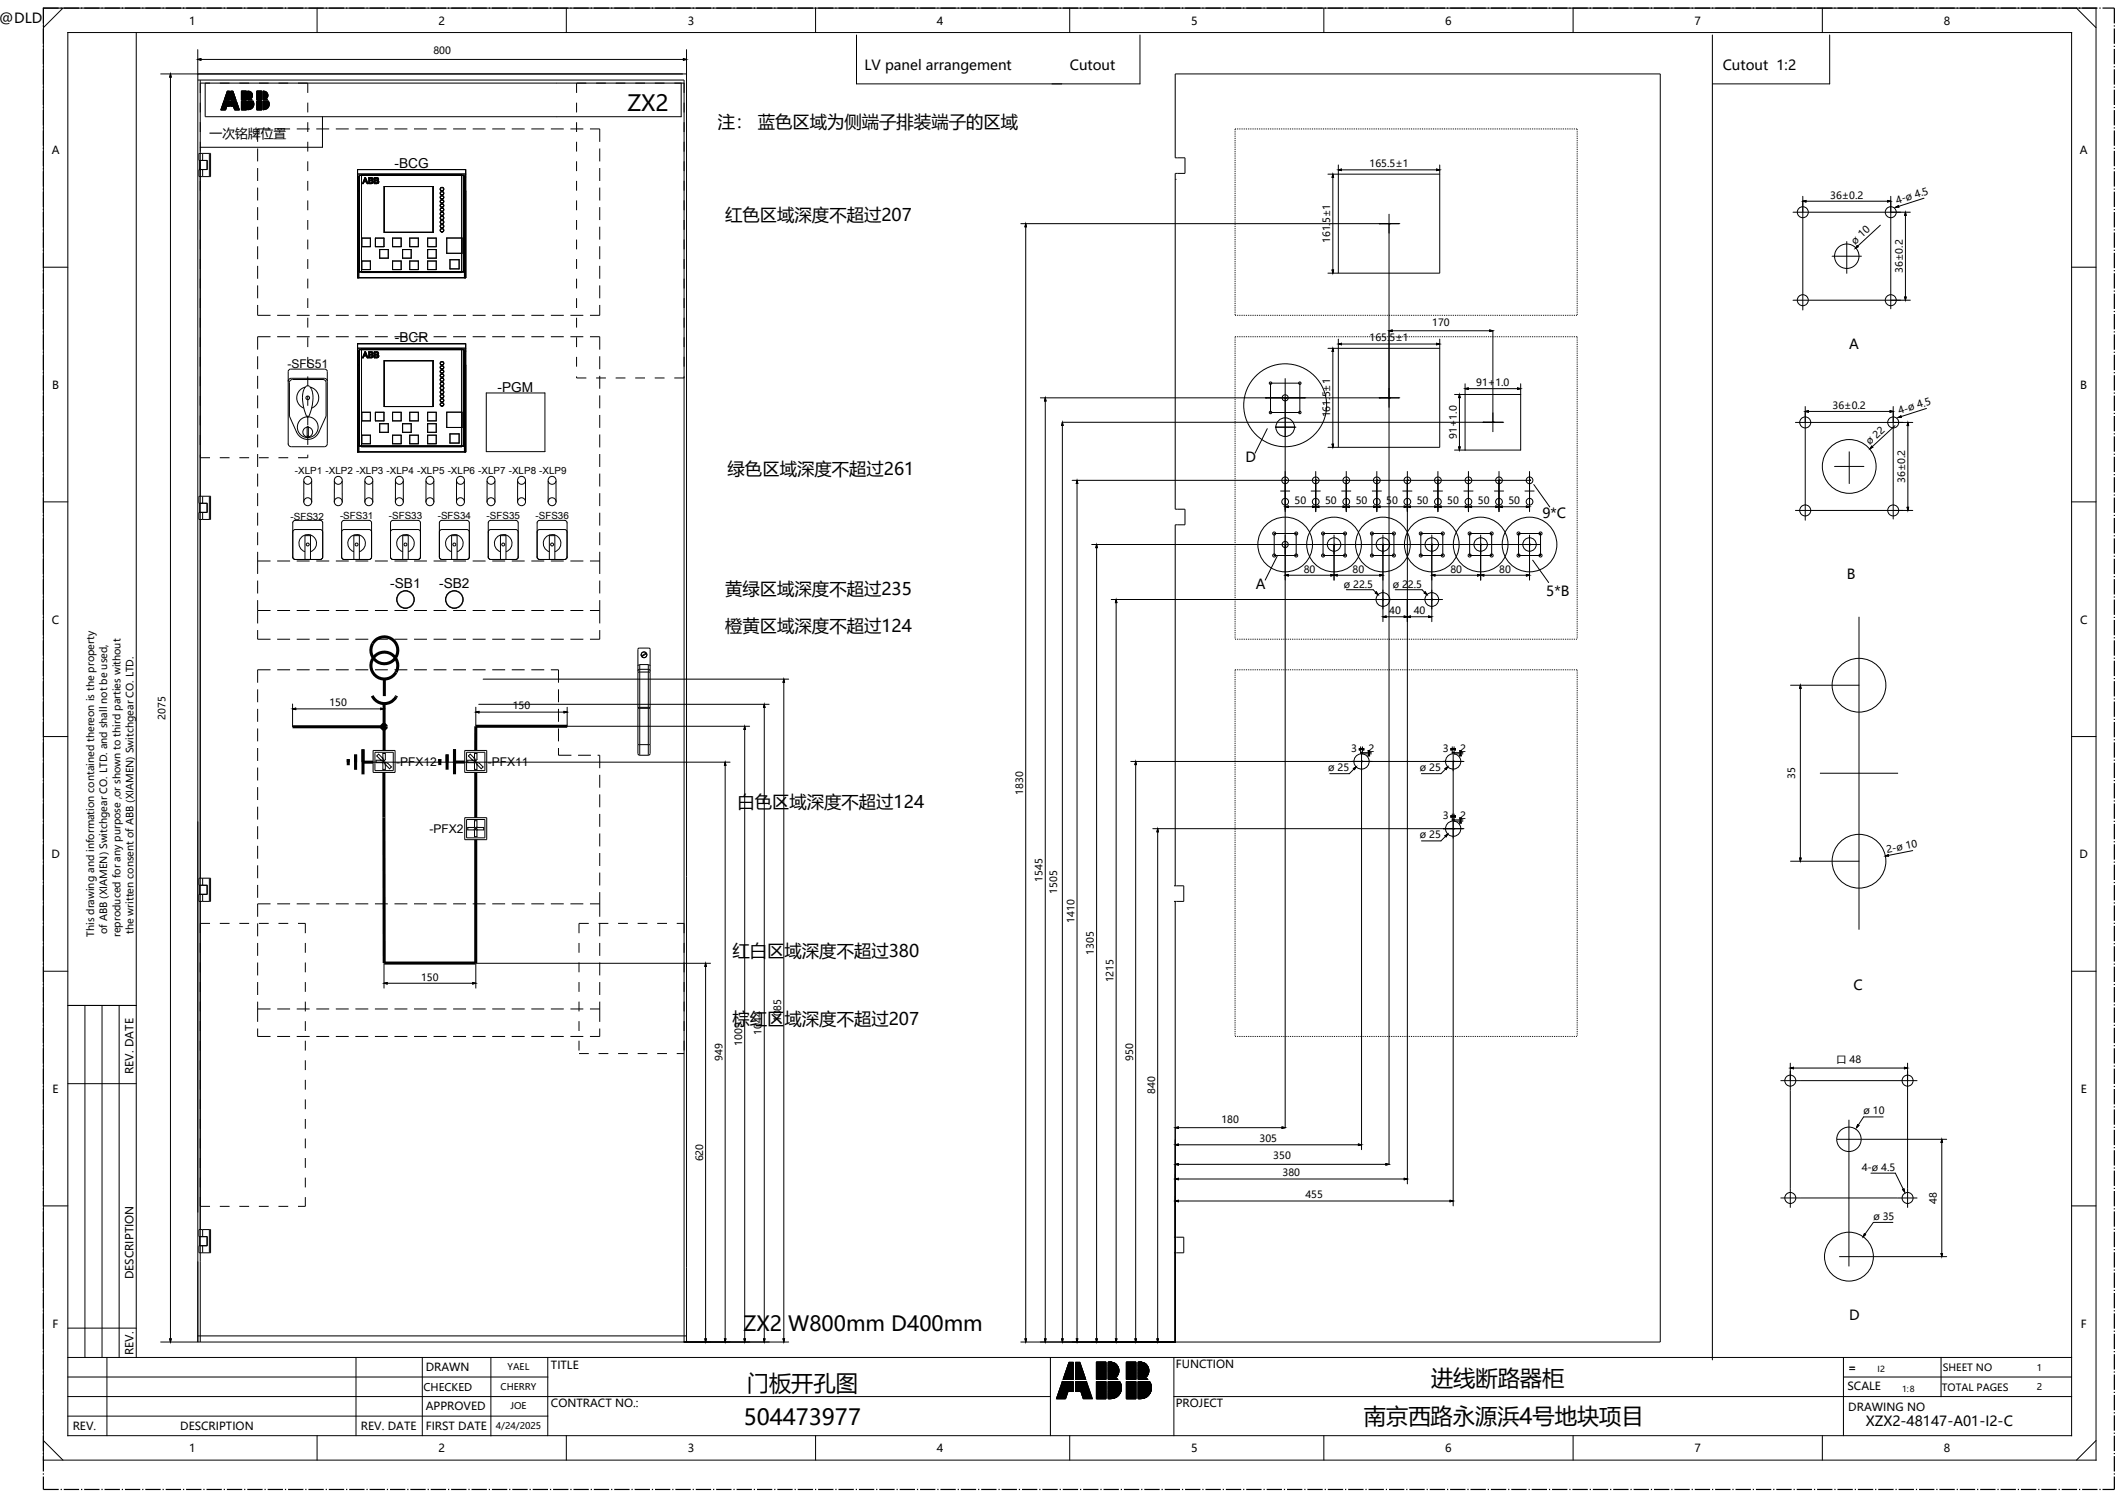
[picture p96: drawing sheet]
<svg xmlns="http://www.w3.org/2000/svg" width="297mm" height="210mm" viewBox="0 0 297 210" stroke-linecap="round" stroke-linejoin="round" font-family="sans-serif">
<defs><g id="words">
<g font-size="3.1">
<text x="88.1" y="15.5">ZX2</text>
<text x="104.9" y="195.2">门板开孔图</text>
<text x="201" y="194.5">进线断路器柜</text>
<text x="104.4" y="200">504473977</text>
<text x="191.5" y="199.9">南京西路永源浜4号地块项目</text>
</g>
<text font-size="2.9" x="104.4" y="186.9">ZX2 W800mm D400mm</text>
<g font-size="2.4">
<text x="100.8" y="18">注： 蓝色区域为侧端子排装端子的区域</text>
<text x="101.8" y="31">红色区域深度不超过207</text>
<text x="102.2" y="66.7">绿色区域深度不超过261</text>
<text x="101.8" y="83.5">黄绿区域深度不超过235</text>
<text x="101.8" y="88.7">橙黄区域深度不超过124</text>
<text x="103.5" y="113.4">白色区域深度不超过124</text>
<text x="102.9" y="134.3">红白区域深度不超过380</text>
<text x="102.9" y="143.9">棕红区域深度不超过207</text>
</g>
<g font-size="2">
<text x="0" y="3.2">@DLD</text>
<text x="121.4" y="9.9">LV panel arrangement</text>
<text x="150.2" y="9.9">Cutout</text>
<text x="241.9" y="9.8">Cutout 1:2</text>
<text x="259.7" y="48.9">A</text>
<text x="174.9" y="64.8">D</text>
<text x="216.6" y="72.7">9*C</text>
<text x="176.3" y="82.6">A</text>
<text x="217.1" y="83.7">5*B</text>
<text x="259.3" y="81.3">B</text>
<text x="260.3" y="138.9">C</text>
<text x="259.7" y="185.2">D</text>
<text x="262" y="200.2">XZX2-48147-A01-I2-C</text>
</g>
<g font-size="1.9">
<text x="55.4" y="23.6">-BCG</text>
<text x="55.5" y="48">-BCR</text>
<text x="69.9" y="55.1">-PGM</text>
<text x="54.8" y="82.5">-SB1</text>
<text x="61.7" y="82.5">-SB2</text>
</g>
<text font-size="1.8" x="29.4" y="19.3">一次铭牌位置</text>
<g font-size="1.7">
<text x="40.3" y="51.7">-SFS51</text>
<text x="55.6" y="107.5">-PFX12</text>
<text x="68.5" y="107.5">-PFX11</text>
<text x="60.3" y="117">-PFX2</text>
</g>
<g font-size="1.6">
<text x="26.6" y="3.5">1</text>
<text x="61.6" y="3.5">2</text>
<text x="96.6" y="3.5">3</text>
<text x="131.6" y="3.5">4</text>
<text x="167.3" y="3.5">5</text>
<text x="202.9" y="3.5">6</text>
<text x="237.9" y="3.5">7</text>
<text x="272.9" y="3.5">8</text>
<text x="7.3" y="21.7">A</text>
<text x="292.1" y="21.7">A</text>
<text x="7.3" y="54.6">B</text>
<text x="292.1" y="54.6">B</text>
<text x="7.3" y="87.5">C</text>
<text x="292.1" y="87.5">C</text>
<text x="7.2" y="120.5">D</text>
<text x="292" y="120.5">D</text>
<text x="7.4" y="153.4">E</text>
<text x="18.7" y="150.7" transform="rotate(-90 18.7 150.7)">REV. DATE</text>
<text x="292.2" y="153.4">E</text>
<text x="18.7" y="179.6" transform="rotate(-90 18.7 179.6)">DESCRIPTION</text>
<text x="7.4" y="186.4">F</text>
<text x="18.7" y="190.2" transform="rotate(-90 18.7 190.2)">REV.</text>
<text x="165.1" y="192">FUNCTION</text>
<text x="292.2" y="186.4">F</text>
<text x="59.8" y="192.5">DRAWN</text>
<text x="59.8" y="198">APPROVED</text>
<text x="77.4" y="192.2">TITLE</text>
<text x="77.4" y="197.5">CONTRACT NO.:</text>
<text x="165.1" y="197.5">PROJECT</text>
<text x="259.4" y="195.1">SCALE</text>
<text x="259.6" y="192.5">=</text>
<text x="10.2" y="200.8">REV.</text>
<text x="25.3" y="200.8">DESCRIPTION</text>
<text x="26.6" y="203.9">1</text>
<text x="50.7" y="200.8">REV. DATE</text>
<text x="59.8" y="200.7">FIRST DATE</text>
<text x="61.6" y="203.9">2</text>
<text x="96.6" y="203.9">3</text>
<text x="131.6" y="203.9">4</text>
<text x="167.3" y="203.9">5</text>
<text x="202.9" y="203.9">6</text>
<text x="237.9" y="203.9">7</text>
<text x="259.6" y="198">DRAWING NO</text>
<text x="272.9" y="203.9">8</text>
</g>
<text font-size="1.5" x="59.5" y="195.2">CHECKED</text>
<g font-size="1.4">
<text x="60.9" y="7.6">800</text>
<text x="192.3" y="23.5">165.5±1</text>
<text x="257" y="27.9">36±0.2</text>
<text x="266.4" y="28.6" transform="rotate(-18 266.4 28.6)">4-ø 4.5</text>
<text x="186.8" y="34.1" transform="rotate(-90 186.8 34.1)">161.5±1</text>
<text x="260.5" y="34.4" transform="rotate(-43 260.5 34.4)">ø 10</text>
<text x="267.2" y="38.3" transform="rotate(-90 267.2 38.3)">36±0.2</text>
<text x="192.3" y="47.9">165.5±1</text>
<text x="201.1" y="45.7">170</text>
<text x="186.8" y="58.6" transform="rotate(-90 186.8 58.6)">161.5±1</text>
<text x="207.3" y="54.2">91+1.0</text>
<text x="257.3" y="57.4">36±0.2</text>
<text x="266.8" y="58.2" transform="rotate(-18 266.8 58.2)">4-ø 4.5</text>
<text x="204.6" y="61.6" transform="rotate(-90 204.6 61.6)">91+1.0</text>
<text x="262.6" y="62.5" transform="rotate(-43 262.6 62.5)">ø 22</text>
<text x="41.4" y="66.6">-XLP1 -XLP2 -XLP3 -XLP4 -XLP5 -XLP6 -XLP7 -XLP8 -XLP9</text>
<text x="181.8" y="70.8">50</text>
<text x="186.1" y="70.8">50</text>
<text x="190.4" y="70.8">50</text>
<text x="194.7" y="70.8">50</text>
<text x="199" y="70.8">50</text>
<text x="203.2" y="70.8">50</text>
<text x="207.5" y="70.8">50</text>
<text x="211.8" y="70.8">50</text>
<text x="267.5" y="67.8" transform="rotate(-90 267.5 67.8)">36±0.2</text>
<text x="40.8" y="72.9">-SFS32</text>
<text x="47.7" y="72.8">-SFS31</text>
<text x="54.6" y="72.8">-SFS33</text>
<text x="61.5" y="72.8">-SFS34</text>
<text x="68.3" y="72.8">-SFS35</text>
<text x="75.2" y="72.8">-SFS36</text>
<text x="183.1" y="80.4">80</text>
<text x="188.7" y="82.6">ø 22.5</text>
<text x="189.9" y="80.4">80</text>
<text x="195.6" y="82.6">ø 22.5</text>
<text x="203.7" y="80.4">80</text>
<text x="210.5" y="80.4">80</text>
<text x="195.1" y="86.2">40</text>
<text x="198.5" y="86.2">40</text>
<text x="23.2" y="101" transform="rotate(-90 23.2 101)">2075</text>
<text x="46.3" y="99.1">150</text>
<text x="72" y="99.6">150</text>
<text x="189.8" y="105.5">3</text>
<text x="192.2" y="105.5">2</text>
<text x="202.6" y="105.5">3</text>
<text x="205" y="105.5">2</text>
<text x="143.7" y="111.5" transform="rotate(-90 143.7 111.5)">1830</text>
<text x="186.5" y="108.2">ø 25</text>
<text x="199.4" y="108.2">ø 25</text>
<text x="252.1" y="109.4" transform="rotate(-90 252.1 109.4)">35</text>
<text x="199.4" y="117.7">ø 25</text>
<text x="202.6" y="114.9">3</text>
<text x="205" y="114.9">2</text>
<text x="265" y="119.7" transform="rotate(-11 265 119.7)">2-ø 10</text>
<text x="146.4" y="123.8" transform="rotate(-90 146.4 123.8)">1545</text>
<text x="148.5" y="125.5" transform="rotate(-90 148.5 125.5)">1505</text>
<text x="13.2" y="131.5" transform="rotate(-90 13.2 131.5)">This drawing and information contained thereon is the property</text>
<text x="15.1" y="131.1" transform="rotate(-90 15.1 131.1)">of ABB (XIAMEN) Switchgear CO. LTD. and shall not be used,</text>
<text x="16.9" y="131.5" transform="rotate(-90 16.9 131.5)">reproduced for any purpose ,or shown to third parties without</text>
<text x="18.8" y="131.1" transform="rotate(-90 18.8 131.1)">the written consent of ABB (XIAMEN) Switchgear CO. LTD.</text>
<text x="150.9" y="129.6" transform="rotate(-90 150.9 129.6)">1410</text>
<text x="59.1" y="137.7">150</text>
<text x="153.6" y="134.1" transform="rotate(-90 153.6 134.1)">1305</text>
<text x="156.4" y="137.9" transform="rotate(-90 156.4 137.9)">1215</text>
<text x="109.7" y="143.5" transform="rotate(-90 109.7 143.5)">1085</text>
<text x="101.5" y="148.9" transform="rotate(-90 101.5 148.9)">949</text>
<text x="104.2" y="146.8" transform="rotate(-90 104.2 146.8)">1009</text>
<text x="107" y="145.3" transform="rotate(-90 107 145.3)">1044</text>
<text x="159.1" y="148.9" transform="rotate(-90 159.1 148.9)">950</text>
<text x="257.9" y="149.2">口 48</text>
<text x="162.2" y="153.6" transform="rotate(-90 162.2 153.6)">840</text>
<text x="171.5" y="157.6">180</text>
<text x="176.9" y="160.3">305</text>
<text x="261.7" y="156.4">ø 10</text>
<text x="98.7" y="163" transform="rotate(-90 98.7 163)">620</text>
<text x="178.8" y="162.7">350</text>
<text x="180.1" y="165.1">380</text>
<text x="261.4" y="164.3">4-ø 4.5</text>
<text x="183.3" y="168.2">455</text>
<text x="263.1" y="171.2">ø 35</text>
<text x="272" y="169" transform="rotate(-90 272 169)">48</text>
<text x="272.7" y="195.3">TOTAL PAGES</text>
<text x="272.8" y="192.5">SHEET NO</text>
</g>
<g font-size="1.3">
<text x="70.3" y="195.1">CHERRY</text>
<text x="71.3" y="192.3">YAEL</text>
<text x="71.7" y="197.8">JOE</text>
<text x="286" y="192.4">1</text>
<text x="286" y="195.2">2</text>
<text x="69.6" y="200.6">4/24/2025</text>
</g>
<g font-size="1.2">
<text x="263.7" y="192.6">I2</text>
<text x="267.1" y="195.4">1:8</text>
</g>
</g></defs>
<g fill="none" stroke="#000" stroke-width=".14">
<path d="M6.1 1.1h288.2v203.9h-288.2zM8.8 1.1l-2.7 2.8M9.5 4.6h281.4v196.9h-281.4zM19.1 4.6v186M22.6 10.4h73.8M23.9 10.4l.1 .4h-.2zM23.9 10.7v177.3M27.8 7v181.4M27.8 8.3l.4-.1v.2zM27.8 11.2h68.3v177.2M28.1 11.2v177.2M28.1 8.3h67.9"/>
<path d="M28.8 11.7h66.9v4.7h-66.9zM31.4 14.2l-.4 1.2h.7l.1-.5M31.4 14.2h.8v.7h-.4M31.4 14.2l.4 .7M31.9 12.8h.3v1.2h-.7zM32.4 12.8h.3l.4 1.2h-.7zM33.2 14.2l.4 1.2h-.6l-.2-.5M33.2 14.2h-.8v.7h.4M33.2 14.2l-.4 .7M33.9 14.2h.7v1.2h-.7zM33.9 12.8h.7v1.2h-.7zM34.8 12.8h.3"/>
<path d="M34.8 14.9h.9M34.8 14h.6M34.8 13.9h.5M34.8 13.8h.5M34.8 13.8h.6M34.8 13.7h.6M34.8 13.7h.7M34.8 13.6h.7M34.8 13.5h.7M34.8 13.4h.7M34.8 13.3h.7M34.8 13.2h.7"/>
<path d="M34.8 13.1h.7M34.8 13.1h.6M34.8 13h.6M34.8 12.9h.5M34.8 12.9h.4M34.8 14.2h.8M34.8 14.3h.8M34.8 14.3h.9M34.8 14.4h.9M34.8 14.5h.9M34.8 14.6h.9M34.8 14.7h.9"/>
<path d="M34.8 14.8h.9M34.8 14.9h.8M34.8 15h.8M34.8 15.1h.8M34.8 15.1h.7M34.8 15.2h.7M34.8 15.2h.6M34.8 15.3h.6M34.8 15.3h.5M34.8 15.3h.4M34.8 15.4h.4M35 12.8h-.2v1.2h.6l-.2-.1h-.4"/>
<path d="M35.6 14.2h-.8v1.2h.1M36.1 14.2h.7v1.2h-.7zM36.1 12.8h.7v1.2h-.7zM36.9 12.8h.4M36.9 14.9h.9M36.9 14h.7M36.9 14h.6M36.9 13.9h.6M36.9 13.8h.6M36.9 13.8h.7M36.9 13.7h.7M36.9 13.6h.7"/>
<path d="M36.9 13.6h.8M36.9 13.5h.8M36.9 13.4h.8M36.9 13.3h.8M36.9 13.2h.8M36.9 13.2h.7M36.9 13.1h.7M36.9 13h.7M36.9 13h.6M36.9 12.9h.6M36.9 12.9h.5M36.9 14.2h.9"/>
<path d="M36.9 14.3h.9M36.9 14.4h.9M36.9 14.4h1M36.9 14.5h1M36.9 14.6h1M36.9 14.7h1M36.9 14.8h1M36.9 14.8h.9M36.9 15h.9M36.9 15.1h.8M36.9 15.2h.8M36.9 15.2h.7"/>
<path d="M36.9 15.3h.6M36.9 15.3h.5M36.9 15.4h.4M37.2 12.8h-.3v1.2h.7l-.2-.1h-.5M37.7 14.2h-.8v1.2h.2M44.5 1.1v3.5M45.3 16.4v4.3h-17.2M79.5 1.1v3.5M96 8.2l.4 .1-.4 .1zM96.4 7v181.4M114.5 1.1v3.5M120.3 4.9v6.9h39.8v-6.9"/>
<path d="M150.2 1.1v3.5M173.4 18.1h48.1v26.2h-48.1zM185.9 1.1v3.5M220.9 1.1v3.5M240.5 4.9v186M255.9 1.1v3.5M256.9 4.9v6.9h-16.4M291.6 1.1l2.7 2.8M6.1 37.5h3.4M27.9 21.5h1.7v3.3h-1.7v-1h1.2v-1.3h-1.2zM28.3 22.5h.1M28.3 23.8h.1"/>
<path d="M28.5 21.5v1M28.5 23.8v1M28.8 22.5h.1M28.8 23.8h.1M29.1 22.5v1.3M29.1 23.2h.1M29.1 23.1h.1M29.1 22.5h-1.1v1.3M29.4 21.5v3.3M50.2 23.8h15.2v15.2h-15.2zM50.2 24.8h.2v14.2M50.2 24.9h.2"/>
<path d="M50.2 26.7h.2M50.2 26.9h.2M50.2 24.4h15.2M50.4 24.6h14.8v13.6h-14.8zM50.5 38.2v-13.6h14.6v13.6M50.8 24.5h14v13.8h-14zM50.8 33.4h1.2v1.2h-1.2zM50.8 36.6h1.2v1.2h-1.2zM51.2 24.9h.1l.4 .9h-.1l-.1-.3h-.4l-.1 .3h-.1zM51.3 25l.1 .4h-.2zM51.8 24.9l.5 .1 .1 .1-.1 .2a.25 .25 0 0 1 .1 .3 .25 .25 0 0 1-.3 .2h-.3zM51.9 25h.3l.1 .2-.4 .1z"/>
<path d="M51.9 25.4h.3l.1 .1-.1 .1-.3 .1zM52.6 24.9l.4 .1 .2 .1-.1 .2a.25 .25 0 0 1 .1 .3 .25 .25 0 0 1-.3 .2h-.3zM52.7 25h.3v.2l-.3 .1zM52.7 25.4h.3l.1 .1-.1 .1-.3 .1zM52.7 33.4h1.2v1.2h-1.2zM53.3 35h1.2v1.2h-1.2zM54 26.2h6.8v6.4h-6.8zM55.1 33.4h1.2v1.2h-1.2zM55.1 36.6h1.2v1.2h-1.2zM56.5 35h1.2v1.2h-1.2zM57.5 33.4h1.2v1.2h-1.2zM57.5 36.6h1.2v1.2h-1.2z"/>
<path d="M60.1 33.4h1.2v1.2h-1.2zM60.1 35h1.2v1.2h-1.2zM60.1 36.6h1.2v1.2h-1.2zM62.7 33.4h2.2v2.2h-2.2zM63.2 36.5h1.3v1.2h-1.3zM65.2 24.9h.2M65.2 26.7h.2M65.2 26.9h.2M65.4 24.8h-.2v14.2M143.4 31.4h53M144 31.4l.1 .4h-.2zM144 31.8v156.2"/>
<path d="M165 25.2h.2M186.5 24.4h15.7M187.1 37.9h.2l-.1 .4zM187.2 24.4l.1 .5h-.2zM187.2 24.8v13.2M187.9 23.2v15.1M187.9 23.8l.5-.1v.2zM188.3 23.8h13.5M193.7 31.4h.1M195.1 30v133.4M196.4 31.4h.1M201.7 23.7l.5 .1-.5 .1z"/>
<path d="M202.2 23.2v15.1h-15.7M251.8 29.8h16.5M253.2 27.6v15.9M253.2 28.2l.4-.1v.2zM253.5 28.2h11.7M257.3 36h4.1M259.3 33.9v4.5M260.8 34.5l.1 .1-.4 .3zM264 31.6l-3.2 3M265.1 28.1l.4 .1-.4 .1zM265.5 27.6v15.7M266.2 29.1l.4-.2v.2z"/>
<path d="M267.6 29.8l.1 .4h-.2zM267.6 30.1v11.7M270.2 27.8l-3.7 1.2M290.9 37.5h3.4M40.5 53.5l.2-.3 .2-.1h4.6l.4 .2 .1 .2M42.9 54.3a1.54 1.54 0 0 0-1.2 1.4 1.54 1.54 0 0 0 1 1.6M43 54.2a.59 .59 0 0 1 .8 .6 5.3 5.3 0 0 1-.5 3.7h-.1a4.6 4.6 0 0 1-.4-4zM43.3 59.9v1.5M43.3 59.9h-.2v1.5h.2M43.6 54.3a1.54 1.54 0 0 1 1.2 1.4 1.54 1.54 0 0 1-1 1.6M50.2 48.3h15.2v15.1h-15.2zM50.2 49.3h.2v14.1"/>
<path d="M50.2 49.3h.2M50.2 51.2h.2M50.2 51.3h.2M50.2 48.9h15.2M50.4 49.1h14.8v13.5h-14.8zM50.5 49.1v13.5h14.6v-13.5M50.8 49h14v13.7h-14zM50.8 57.9h1.2v1.2h-1.2zM51.2 49.4h.1l.4 .8h-.1l-.1-.2h-.4l-.1 .2h-.1zM51.3 49.5l.1 .4h-.2zM51.8 49.4h.5l.1 .2-.1 .2a.25 .25 0 0 1 .1 .3 .25 .25 0 0 1-.3 .1h-.3zM51.9 49.5h.3l.1 .2h-.4z"/>
<path d="M51.9 49.8h.3l.1 .2-.1 .1h-.3zM52.6 49.4h.4l.2 .2-.1 .2a.25 .25 0 0 1 .1 .3 .25 .25 0 0 1-.3 .1h-.3zM52.7 49.5h.3v.2h-.3zM52.7 49.8h.3l.1 .2-.1 .1h-.3zM52.7 57.9h1.2v1.2h-1.2zM53.3 59.5h1.2v1.2h-1.2zM54 50.6h6.8v6.5h-6.8zM55.1 57.9h1.2v1.2h-1.2zM56.5 59.5h1.2v1.2h-1.2zM57.5 57.9h1.2v1.2h-1.2zM60.1 57.9h1.2v1.2h-1.2zM60.1 59.5h1.2v1.2h-1.2z"/>
<path d="M62.7 57.9h2.2v2.1h-2.2zM65.2 49.3h.2M65.2 51.2h.2M65.2 51.3h.2M65.4 49.3h-.2v14.1M68.3 55.2h8.2v8.2h-8.2zM146.1 55.8h50.3M146.8 55.8l.1 .5h-.2zM146.8 56.2v131.8M149.2 59.3h61.8M149.2 59.3l.1 .4h-.2zM149.2 59.6v128.4"/>
<path d="M173.4 47.3h48.1v42.4h-48.1zM177.7 55.8h.1M178.4 53.8h4.1v4.1h-4.1zM179.1 60h.1M179.1 60h2.7M180.5 53.1v105.2M181.8 60h.1M183.2 55.8h.1M186.5 48.9h15.7M187.2 49.3v13.1M187.2 48.9l.1 .4h-.2zM187.9 47.6v15.2"/>
<path d="M187.9 48.3l.5-.1v.2zM188.3 48.3h13.5M193.7 55.8h.1M195.1 46.4l.4-.1v.2zM195.4 46.4h13.9M196.4 55.8h.1M201.7 48.2l.5 .1-.5 .1zM202.2 47.6v15.2h-15.7M204.3 55.4h9.2M204.9 55.4l.1 .4h-.2zM204.9 55.7v7.1M205.7 53.9v9.3"/>
<path d="M205.7 54.6l.5-.1v.2zM206.1 54.6h7.1M208.3 59.3h.1M209.2 46.3l.4 .1-.4 .1zM209.6 46.4v14.2M211 59.3h.1M213.1 54.5l.4 .1-.4 .1zM213.5 53.9v9.3h-9.2M251.8 42.1h16.5M252.1 59.3h16.5M253.5 57.1v15.9M253.5 57.8l.4-.1v.2z"/>
<path d="M253.9 57.8h11.6M265.4 57.7l.5 .1-.5 .1zM265.9 57.1v15.8M266.1 59.8l-3.2 3M266.5 58.6l.4-.2 .1 .2zM267.5 41.7h.2l-.1 .4zM267.9 59.3l.1 .4h-.2zM267.9 59.7v11.6M270.5 57.3l-3.6 1.2M6.1 70.5h3.4M27.9 69.7h1.7v3.2h-1.7v-1h1.2v-1.3h-1.2zM28.3 70.6v.1"/>
<path d="M28.3 71.9h.1M28.5 69.7v.9M28.5 71.9v1M28.8 70.6v.1M28.8 71.9h.1M29.1 70.7v1.2M29.1 71.2h.1M29.1 71.4h.1M29.1 70.7h-1.1v1.2M29.4 69.7v3.2M40.5 62.3v.2l.4 .2h4.6l.4-.2 .1-10.3-.2-.3-5-.1-.3 .2v10.4M41.1 74.7l.2-.3 .2-.1h3.5l.1 .1 .2 .3"/>
<path d="M41.3 73.1l3.7-.1 .3 .2v5l-.2 .3h-3.6l-.3-.1-.1-5zM41.6 60.6a1.72 1.72 0 0 0 1.6 1.1 1.72 1.72 0 0 0 1.6-1.1M41.7 60.7l-1.1-2.3v-4.7l.3-.4h.2h4.3l.3 .2 .1 4.9-1 2.3M42.7 67.5v3M42.8 78.5v-3.3h.8v3.3M43.5 75.1a1.24 1.24 0 0 1 .9 1.1 1.24 1.24 0 0 1-.8 1.2M43.6 75.1a1.24 1.24 0 0 0-1.6 .8 1.24 1.24 0 0 0 .8 1.5M43.8 67.5v3M47 67.5l-.1 3M48 74.7l.1-.3 .2-.1h3.5l.2 .1 .2 .3M48.1 67.5v3M48.1 73.1l3.7-.1 .3 .2 .1 5-.2 .3h-3.7l-.3-.1v-5z"/>
<path d="M49.7 78.5v-3.3h.8v3.3M50.3 75.1a1.24 1.24 0 0 1 1 1.1 1.24 1.24 0 0 1-.8 1.2M50.5 75.1a1.24 1.24 0 0 0-1.6 .8 1.24 1.24 0 0 0 .8 1.5M50.8 61.1h1.2v1.2h-1.2zM51.2 67.5v3M52.3 67.5v3M54.8 74.7l.2-.3 .2-.1h3.5l.2 .1 .1 .3M55 73.1l3.7-.1 .3 .2v5l-.1 .3h-3.7l-.3-.1-.1-5zM55.1 61.1h1.2v1.2h-1.2zM55.5 67.5v3M56.6 78.5v-3.3h.7v3.3M56.6 67.5v3"/>
<path d="M57.2 75.1a1.24 1.24 0 0 1 1 1.1 1.24 1.24 0 0 1-.9 1.2M57.3 75.1a1.24 1.24 0 0 0-1.5 .8 1.24 1.24 0 0 0 .8 1.5M57.5 61.1h1.2v1.2h-1.2zM59.8 67.5v3M60.1 61.1h1.2v1.2h-1.2zM60.9 67.5v3M61.7 74.7l.2-.3 .1-.1h3.6l.1 .1 .2 .3M61.9 73.1l3.7-.1 .3 .2v5l-.2 .3h-3.7l-.3-.1v-5zM63.2 60.9h1.3v1.3h-1.3zM63.4 78.5v-3.3h.8v3.3M64.1 75.1a1.24 1.24 0 0 1 .9 1.1 1.24 1.24 0 0 1-.8 1.2M64.1 67.5v3"/>
<path d="M64.2 75.1a1.24 1.24 0 0 0-1.6 .8 1.24 1.24 0 0 0 .8 1.5M65.2 67.5v3M68.4 67.5v3M68.6 74.7l.1-.3 .2-.1h3.5l.2 .1 .2 .3M68.7 73.1l3.7-.1 .3 .2 .1 5-.2 .3h-3.7l-.3-.1v-5zM69.5 67.5v3M70.3 78.5v-3.3h.8v3.3M70.9 75.1a1.24 1.24 0 0 1 1 1.1 1.24 1.24 0 0 1-.8 1.2M71.1 75.1a1.24 1.24 0 0 0-1.6 .8 1.24 1.24 0 0 0 .8 1.5M72.7 67.5v3M73.8 67.5v3M75.4 74.7l.2-.3 .2-.1h3.5l.2 .1 .1 .3"/>
<path d="M75.6 73.1l3.7-.1 .3 .2v5l-.1 .3h-3.7l-.3-.1-.1-5zM77 67.5v3M77.1 78.5v-3.3h.8v3.3M77.8 75.1a1.24 1.24 0 0 1 1 1.1 1.24 1.24 0 0 1-.9 1.2M77.9 75.1a1.24 1.24 0 0 0-1.5 .8 1.24 1.24 0 0 0 .7 1.5M78.1 67.5v3M150.6 67.4h64.2M151.2 67.4l.1 .5h-.2zM151.2 67.8v120.2M153.3 76.4h62.9M154 76.8v111.2M154 76.4l.1 .5h-.2z"/>
<path d="M178 60.2l-1.8 3.4M178.9 74.9h3.1v3.1h-3.1zM179.1 76.4h.1M179.4 78l-1.7 3.4M179.8 68.9h1.4M180.5 71.1l.4-.1v.2zM180.8 71.1h3.6M181.8 76.4h.1M184.1 68.9h1.3M184.3 71l.9 .2v-.2l-.9 .2zM184.8 66.1v5.7M185.1 71.1h3.6"/>
<path d="M185.8 74.9h3.1v3.1h-3.1zM186 76.4h.1M187.1 62.4h.2l-.1 .4zM187.3 75.1v6.3M188.4 68.9h1.3M188.6 71l.9 .2v-.2l-.9 .2zM188.7 76.4h.1M189.1 66.1v5.7M189.4 71.1h3.6M192.7 68.9h1.3M192.7 74.9h3v3.1h-3zM192.8 76.4h.1"/>
<path d="M192.9 71l.9 .2v-.2l-.9 .2zM193.3 66.1v5.7M193.7 71.1h3.6M194.2 75.1v12.2M195.6 76.4h.1M196.9 68.9h1.4M197.2 71v.2l.9-.2v.2zM197.6 66.1v100.1M198 71.1h3.6M199.5 74.9h3.1v3.1h-3.1zM199.7 76.4h.1M201.1 75.1v12.2"/>
<path d="M201.2 68.9h1.4M201.5 71l.9 .2v-.2l-.9 .2zM201.9 66.1v5.7M202.3 71.1h3.6M202.4 76.4h.1M204.8 62.7h.2l-.1 .5zM205.5 68.9h1.4M205.8 71l.8 .2v-.2l-.8 .2zM206.2 66.1v5.7M206.4 74.9h3.1v3.1h-3.1zM206.6 76.4h.1M206.6 71.1h3.5"/>
<path d="M207.9 75.1v6.3M209.3 76.4h.1M209.8 68.9h1.4M210.1 71l.8 .2v-.2l-.8 .2zM210.5 66.1v5.7M210.9 71.1h3.5M213.2 74.9h3.1v3.1h-3.1zM213.4 76.4h.1M214.1 68.9h1.4M214.3 71l.5 .1-.5 .1zM214.8 66.1v5.7M214.8 75.1v6.3"/>
<path d="M215.2 78.6l2.3 3.2M215.4 68l2.2 3.2M216.2 76.4h.1M252.1 71.7h16.5M257.6 65.5h4.1M259.7 63.4v4.5M262.8 62.6l.2 .2-.4 .2zM267.8 71.2h.2l-.1 .5zM290.9 70.5h3.4M41.1 99.5l.4-.1v.2zM41.1 98.8v3.2M41.4 99.5h12.2"/>
<path d="M53.5 99.4l.4 .1-.4 .1zM53.9 98.8v3.2M66.8 100l.5-.1v.2zM66.8 99.3v2.6M67.2 100h12.1M67.2 98.9h40.8M67.8 95.3h43M79.2 99.9l.4 .1-.4 .1zM79.6 99.3v2.6h25.7M89.6 99.4h1.7M89.6 94.4h1.7M89.6 94.2l.2-.2h1.2l.3 .2"/>
<path d="M89.6 93.5h.1M89.6 93.4v.1M89.6 93.4h.1M89.7 93.4h-.1M89.7 93.3v.1M89.7 93.3h.1M89.8 93.3h-.1M89.8 93.3h.1M89.8 93.3h1.2M89.8 93.3v12.7M90.1 92.2l.7-.5a.4 .4 0 0 1-.1 .5 .4 .4 0 0 1-.6 0zM90.2 91.6l.2-.1 .3 .2-.6 .4-.1-.2z"/>
<path d="M90.2 92v.1M90.6 91.7l.1 .1M91 93.3v12.7M91 93.3h.1M91.1 93.3h.1M91.2 93.3h.1M91.2 93.3v.1M91.2 93.4h.1M91.3 93.4v.1M91.3 93.5h.1M107.3 98.9l.1 .4h-.2zM107.3 99.2v88.8"/>
<path d="M110.1 95.3l.1 .5h-.2zM110.1 95.7v92.3M156 84.2h46.4M156.7 84.2l.1 .4h-.2zM156.7 84.5v103.5M173.4 94h48.1v51.5h-48.1zM180.5 80.7l.4-.1v.2zM180.8 80.7h6.2M186.9 80.6l.9 .2v-.2l-.9 .2zM187.7 80.7h6.1M189.1 82.8h3.7l.5 .4M192.8 84.2h.1"/>
<path d="M193.1 83.2l.2-.1 .2 .4zM193.8 80.6l.4 .1-.4 .1zM194.2 86.6l.4-.1v.2zM194.6 86.6h2.7M195.6 84.2h.1M195.9 82.8h3.8l.4 .4M197.2 86.5l.9 .2v-.2l-.9 .2zM198 86.6h2.7M199.7 84.2h.1M200 83.2l.1-.1 .3 .4zM200.6 86.5l.5 .1-.5 .1zM201.1 80.7l.4-.1v.2z"/>
<path d="M201.4 80.7h6.2M202.4 84.2h.1M207.5 80.6l.9 .2v-.2l-.9 .2zM208.3 80.7h6.1M214.3 80.6l.5 .1-.5 .1zM251.4 96.2h9.7M252.8 96.2l.1 .4h-.2zM252.8 96.5v24M261.1 86.6v43.9M6.1 103.4h3.4M51.8 107h50.7M52.4 105.3h3.1v3.1h-3.1z"/>
<path d="M52.6 105.6h2.6v2.6h-2.6zM52.8 106.7h.6l.5 .2-.2 .2h-.9zM53.2 105.9l.5 .5 .2 .4-.5-.2-.5-.5zM53.8 107.1l.1-.1 .2 .4v.6h-.3zM53.8 105.8h.3v.8l-.2 .2-.1-.4zM54 107l.5 .1 .5 .6-.3 .2-.5-.5zM65.3 105.3h3v3.1h-3zM65.3 114.8h3v3.1h-3zM65.5 115h2.6v2.6h-2.6zM65.5 105.6h2.6v2.6h-2.6zM65.7 116.2h.8l.2 .1-.2 .2h-.8zM65.7 106.7h.6l.4 .2-.2 .2h-.8z"/>
<path d="M66 105.9l.5 .5 .2 .4-.4-.2-.5-.5zM66.6 115.2h.4v.9l-.2 .1-.2-.1zM66.6 105.8h.4v.8l-.2 .2-.2-.4zM66.6 107.1l.2-.1 .2 .4v.6h-.4zM66.6 116.6l.2-.2 .2 .2v.8h-.4zM66.9 107l.4 .1 .5 .6-.2 .2-.5-.5zM67.1 116.2h.8v.3h-.8l-.2-.2zM89.6 104.5h1.7M89.8 106l-.2-.2v-14.7l.1-.1h1.4l.2 .1v14.7l-.3 .2M89.8 106h1.2M101.8 107l.1 .4h-.2zM101.8 107.3v80.7"/>
<path d="M104.6 101.9l.1 .5h-.2zM104.6 102.3v85.7M158.8 106.9h46.6M159.5 106.9l.1 .4h-.2zM159.5 107.2v80.8M161.9 116.3h43.5M162.6 116.3l.1 .5h-.2zM162.6 116.7v71.3M189.8 106.9h.1M190.1 107.9l.3-.3-.2 .4zM190.2 107.9l-.7 .7h-2.8M190.9 105.1l.4 .1-.4 .1z"/>
<path d="M191 105.2h.4M191.1 104.8v1a1.07 1.07 0 0 0-.8 1.7 1.07 1.07 0 0 0 1.8 0 1.07 1.07 0 0 0-.8-1.7M191.1 105.7h1.5M191.1 105.2l.4-.1v.2zM191.2 105.5v55.9M191.3 105.8h1.3M191.3 104.8v1M192.1 105.4h.2l-.1 .4zM192.2 105.7l.1 .4h-.2zM192.2 105.5v.5M192.6 106.9h.1M202.7 116.3h.1"/>
<path d="M202.7 106.9h.1M202.9 117.3l.4-.2-.2 .4zM202.9 107.9l.4-.3-.2 .4zM203.1 117.3l-.8 .7h-2.7M203.1 107.9l-.8 .7h-2.7M203.7 114.5l.5 .1-.5 .1zM203.7 105.1l.5 .1-.5 .1zM203.8 114.6h.5M203.8 105.2h.5M203.9 114.3v1a1.07 1.07 0 0 0-.7 1.6 1.07 1.07 0 0 0 1.8 0 1.07 1.07 0 0 0-.8-1.6M203.9 104.8v1a1.07 1.07 0 0 0-.7 1.7 1.07 1.07 0 0 0 1.8 0 1.07 1.07 0 0 0-.8-1.7M203.9 115.1h1.5"/>
<path d="M203.9 114.6l.5-.1v.2zM203.9 105.2l.5-.1v.2zM203.9 105.7h1.5M204.1 105.5v63.8M204.2 104.8v1M204.2 114.3v1M204.2 115.3h1.2M204.2 105.8h1.2M205 114.8h.2l-.1 .5zM205 105.4h.2l-.1 .4zM205.1 115.1l.1 .4h-.2zM205.1 105.5v.5"/>
<path d="M205.1 114.9v.5M205.1 105.7l.1 .4h-.2zM205.4 116.3h.1M205.4 106.9h.1M255.6 108.5h10.9M268.6 119.4l-3.5 .7M290.9 103.4h3.4M6.1 136.3h3.4M27.9 123.3h1.7v3.2h-1.7v-1h1.2v-1.2h-1.2zM28 124.3v1.2M28.3 124.3h.1M28.3 125.5h.1"/>
<path d="M28.5 123.3v1M28.5 125.5v1M28.8 124.3h.1M28.8 125.5h.1M29.1 124.3v1.2M29.1 125h.1M29.1 124.8h.1M29.4 123.3v3.2M53.9 135.3v3.4M53.9 138l.5-.1v.2zM54.3 138h12.2M66.4 137.9l.4 .1-.4 .1z"/>
<path d="M66.8 135.3v3.4M66.8 135.2h33M99.1 135.2l.1 .5h-.2zM99.1 135.6v52.4M164.9 124.3h1.3v2.2h-1.3M165 124.3v-50.6h1.4v-2.2h-1.4v-47.2h1.4v-2.1h-1.4v-11.8h68.1v178h-89.7M165 126.5v61.9M251.4 120.9h9.7M252.7 120.5h.2l-.1 .4zM264.8 120.2l.4-.2v.2zM290.9 136.3h3.4M9.5 141.1h9.6"/>
<path d="M9.5 152.1h9.6M11.9 141.1v49.5M14.3 141.1v49.5M16.7 141.1v49.5M165 158.3l.5-.1v.2zM165.4 158.3h14.7M180 158.2l.5 .1-.5 .1zM251.4 149.2v20.3M251.4 149.9l.4-.1v.2zM251.8 149.9h15.7M257.9 159.9h15.5M259.6 157.2v20.6"/>
<path d="M260.9 157.9l.1 .1-.3 .3zM264.4 156.8h-2.7l-.8 1.2M267.4 149.8l.5 .1-.5 .1zM267.9 149.2v20.3M269.2 151.7h-19.2M272.7 159.9l.1 .5h-.2zM6.1 169.3h3.4M27.9 172.6h1.7v3.3h-1.7v-1h1.2v-1.3h-1.2zM28 173.6v1.3M28.3 173.6h.1M28.3 174.9h.1M28.5 172.6v1"/>
<path d="M28.5 174.9v1M28.8 173.6h.1M28.8 174.9h.1M29.1 173.6v1.3M29.1 174.3h.1M29.1 174.1h.1M29.4 172.6v3.3M164.9 173.7h1.3v2.2h-1.3M165 160.7l.5-.1v.2zM165 163.4l.5-.1v.2zM165 165.5l.5-.1v.2zM165 168.6l.5-.1v.2z"/>
<path d="M165.4 160.7h25.4M165.4 168.6h38.3M165.4 163.4h29.3M165.4 165.5h31.9M190.8 160.6l.4 .1-.4 .1zM194.6 163.3l.5 .1-.5 .1zM197.2 165.4l.4 .1-.4 .1zM203.6 168.5l.5 .1-.5 .1zM250 168.2h19.2M258.3 176.4h15.1M261.8 173.2l.2 .1-.4 .3zM262.7 164.7h3.5l1.1 2.3"/>
<path d="M265.8 171.6h-2.7l-1.3 1.7M267.2 167l.2-.1 .1 .4zM272.6 176h.2l-.1 .4zM272.7 160.3v15.7M290.9 169.3h3.4M9.5 198.8h67.4M9.5 196h138M9.5 193.3h67.4M9.5 190.6h281.4M9.5 186.4h9.6M15 190.6v10.9M22.6 188.4h88.2"/>
<path d="M23.8 187.9h.2l-.1 .5zM27.8 187.5h68.6M50 190.6v10.9M59.3 190.6v10.9M68.9 190.6v11M76.9 190.6v10.9M99 187.9h.2l-.1 .5zM101.7 187.9h.2l-.1 .5zM104.5 187.9h.2l-.1 .5zM107.2 187.9h.2l-.1 .5zM110 187.9h.2l-.1 .5zM143.9 187.9h.2l-.1 .5z"/>
<path d="M146.7 187.9h.2l-.1 .5zM147.5 190.6v10.9M149.1 187.9h.2l-.1 .5zM149.2 194l-.8 2.3h1.2l.4-1M149.2 194h1.5v1.3h-.7M149.2 194l.8 1.3M150.1 191.2h.6v2.4h-1.4zM151 191.2h.6l.9 2.4h-1.5zM151.1 187.9h.2l-.1 .5zM152.6 194l.8 2.3h-1.3l-.3-1M152.6 194h-1.6v1.3h.8M152.6 194l-.8 1.3"/>
<path d="M153.9 187.9h.2l-.1 .5zM154 191.2h1.3v2.4h-1.3zM154 193.9h1.3v2.4h-1.3zM155.6 194h1.6M155.6 191.2h.6M155.6 192.6h1.5M155.6 191.7h1.3M155.6 191.8h1.4M155.6 191.9h1.4M155.6 192h1.5M155.6 192.1h1.5M155.6 192.2h1.5"/>
<path d="M155.6 192.3h1.5M155.6 192.7h1.5M155.6 192.8h1.5M155.6 192.8h1.4M155.6 192.9h1.4M155.6 193h1.4M155.6 193.1h1.3M155.6 191.6h1.2M155.6 191.4h.9M155.6 191.4h1M155.6 191.5h1.1M155.6 191.3h.8"/>
<path d="M155.6 193.2h1.2M155.6 195.2h1.8M155.6 194.3h1.8M155.6 194.4h1.8M155.6 194.1h1.7M155.6 194.2h1.7M155.6 194.2h1.8M155.6 193.5h1.2M155.6 194h1.7M155.6 194.5h1.8M155.6 194.5h1.9M155.6 194.6h1.9"/>
<path d="M155.6 194.7h1.9M155.6 194.8h1.9M155.6 194.9h1.9M155.6 195h1.9M155.6 195.1h1.9M155.6 195.5h1.7M155.6 195.6h1.7M155.6 195.6h1.6M155.6 195.7h1.6M155.6 195.8h1.5M155.6 195.9h1.5M155.6 195.9h1.4"/>
<path d="M155.6 196h1.3M155.6 196.1h1.2M155.6 195.3h1.8M155.6 195.4h1.8M155.6 193.3h1.2M155.6 193.3h1.1M155.6 193.4h1M155.6 193.5h1.1M155.6 196.1h1.1M155.6 196.2h1M155.6 196.3h.8M155.6 192.4h1.5"/>
<path d="M155.6 192.5h1.5M155.9 191.2a1.2 1.2 0 0 1 1.2 .9 1.2 1.2 0 0 1-.5 1.3M155.9 191.2h.1M155.9 191.2h-.3v2.4h1.3M155.9 191.2h.3M156.2 191.2l.2 .1M156.4 191.3l.1 .1M156.4 196.3h-.5M156.5 191.4h.1M156.6 193.4l.1 .1M156.6 196.2l-.2 .1M156.6 193.4l.3 .2"/>
<path d="M156.6 187.9h.2l-.1 .5zM156.6 191.4l.1 .1M156.7 193.3l-.1 .1M156.7 193.5h.1M156.7 196.1l-.1 .1M156.7 191.5l.1 .1M156.8 193.3h-.1M156.8 191.6l.1 .1M156.8 193.5l.1 .1M156.8 196.1h-.1M156.8 193.2v.1M156.9 191.7h.1"/>
<path d="M156.9 193.1l-.1 .1M156.9 191.7l.1 .1M156.9 196l-.1 .1M156.9 193.1h.1M157 191.8v.1M157 193l-.1 .1M157 191.9h.1M157 195.9l-.1 .1M157 192.9v.1M157 191.9l.1 .1M157 192.8v.1M157.1 192v.1"/>
<path d="M157.1 192.8h-.1M157.1 195.9h-.1M157.1 192.1h.1M157.1 192.7v.1M157.1 192.1v.1M157.1 192.6v.1M157.1 192.2v.1M157.1 192.6h.1M157.1 192.3v.1M157.1 192.5v.1M157.1 192.4h.1M157.1 192.4v.1"/>
<path d="M157.1 195.8v.1M157.2 195.7l-.1 .1M157.2 193.9a1.54 1.54 0 0 1-1.3 2.4M157.2 193.9h-1.6v2.4h.3M157.2 193.9v.1M157.2 194h.1M157.2 195.6v.1M157.3 194v.1M157.3 195.6h-.1M157.3 194.1v.1M157.3 195.5v.1M157.3 194.2h.1"/>
<path d="M157.4 195.4l-.1 .1M157.4 194.2v.1M157.4 195.4h.1M157.4 194.3v.1M157.4 195.3v.1M157.4 194.4v.1M157.4 195.2v.1M157.4 194.5h.1M157.4 195.2h.1M157.5 194.5v.1M157.5 195.1l-.1 .1M157.5 194.6v.1"/>
<path d="M157.5 195v.1M157.5 194.7h.1M157.5 194.9v.1M157.5 194.7v.1M157.5 194.9h.1M157.5 194.8v.1M158.2 191.2h1.3v2.4h-1.3zM158.2 193.9h1.3v2.4h-1.3zM159.4 187.9h.2l-.1 .5zM159.8 194h1.6M159.8 191.2h.6M159.8 192.6h1.5"/>
<path d="M159.8 191.7h1.3M159.8 191.8h1.4M159.8 191.9h1.4M159.8 192h1.5M159.8 192.1h1.5M159.8 192.2h1.5M159.8 192.3h1.5M159.8 192.7h1.5M159.8 192.8h1.5M159.8 192.8h1.4M159.8 192.9h1.4M159.8 193h1.4"/>
<path d="M159.8 193.1h1.3M159.8 191.6h1.2M159.8 191.4h.9M159.8 191.4h1M159.8 191.5h1.1M159.8 191.3h.8M159.8 193.2h1.2M159.8 195.2h1.9M159.8 195.2h1.8M159.8 194.3h1.8M159.8 194.4h1.8M159.8 194.1h1.7"/>
<path d="M159.8 194.2h1.8M159.8 193.5h1.2M159.8 194h1.7M159.8 194.5h1.9M159.8 194.6h1.9M159.8 194.7h1.9M159.8 194.8h1.9M159.8 194.9h1.9M159.8 195h1.9M159.8 195.1h1.9M159.8 195.5h1.7M159.8 195.6h1.7"/>
<path d="M159.8 195.6h1.6M159.8 195.7h1.6M159.8 195.8h1.5M159.8 195.9h1.5M159.8 195.9h1.4M159.8 196h1.3M159.8 196.1h1.2M159.8 195.3h1.8M159.8 195.4h1.8M159.8 193.3h1.2M159.8 193.3h1.1M159.8 193.4h1"/>
<path d="M159.8 193.5h1.1M159.8 196.1h1.1M159.8 196.2h1M159.8 196.3h.8M159.8 192.4h1.5M159.8 192.5h1.5M160.1 191.2a1.2 1.2 0 0 1 1.2 .9 1.2 1.2 0 0 1-.5 1.3M160.1 191.2h.1M160.1 191.2h-.3v2.4h1.3M160.1 191.2h.3M160.4 191.2l.2 .1M160.6 191.3l.1 .1"/>
<path d="M160.6 196.3h-.4M160.7 191.4h.1M160.8 193.4l.1 .1M160.8 196.2l-.2 .1M160.8 193.4l.3 .2M160.8 191.4l.1 .1M160.9 193.3l-.1 .1M160.9 193.5h.1M160.9 196.1l-.1 .1M160.9 191.5l.1 .1M161 193.3h-.1M161 191.6l.1 .1"/>
<path d="M161 193.5l.1 .1M161 196.1h-.1M161 193.2v.1M161.1 191.7h.1M161.1 193.1l-.1 .1M161.1 191.7l.1 .1M161.1 196l-.1 .1M161.1 193.1h.1M161.2 191.8v.1M161.2 193l-.1 .1M161.2 191.9h.1M161.2 195.9l-.1 .1"/>
<path d="M161.2 192.9v.1M161.2 191.9l.1 .1M161.2 192.8v.1M161.3 192v.1M161.3 192.8h-.1M161.3 195.9h-.1M161.3 192.1h.1M161.3 192.7v.1M161.3 192.1v.1M161.3 192.6v.1M161.3 192.2v.1M161.3 192.6h.1"/>
<path d="M161.3 192.3v.1M161.3 192.5v.1M161.3 192.4h.1M161.3 192.4v.1M161.3 195.8v.1M161.4 195.7l-.1 .1M161.4 193.9a1.54 1.54 0 0 1-1.2 2.4M161.4 193.9h-1.6v2.4h.4M161.4 193.9v.1M161.4 194h.1M161.4 195.6v.1M161.5 194v.1"/>
<path d="M161.5 195.6h-.1M161.5 194.1l.1 .1M161.5 195.5v.1M161.6 194.2h.1M161.6 195.4l-.1 .1M161.6 194.2v.1M161.6 195.4h.1M161.6 194.3v.1M161.6 195.3v.1M161.6 194.4l.1 .1M161.6 195.2v.1M161.7 194.5h.1"/>
<path d="M161.7 195.2h-.1M161.7 194.5v.1M161.7 195.1v.1M161.7 194.6v.1M161.7 195v.1M161.7 194.9v.1M161.7 194.7h.1M161.7 194.9h.1M161.7 194.7v.1M161.7 194.8v.1M162.5 187.9h.2l-.1 .5zM164.8 196h126.1"/>
<path d="M164.8 190.6v10.9M258.9 193.3h32M258.9 190.6v10.9M272.6 190.6v5.4M6.1 202.2l2.7 2.8M44.5 201.5v3.5M79.5 201.5v3.5M114.5 201.5v3.5M150.2 201.5v3.5M185.9 201.5v3.5M220.9 201.5v3.5M255.9 201.5v3.5"/>
<path d="M294.3 202.2l-2.7 2.8"/>
<circle cx="62.1" cy="27.7" r=".24"/>
<circle cx="62.1" cy="26.5" r=".24"/>
<circle cx="62.1" cy="30" r=".24"/>
<circle cx="62.1" cy="31.7" r=".24"/>
<circle cx="62.1" cy="31.2" r=".24"/>
<circle cx="62.1" cy="28.3" r=".24"/>
<circle cx="62.1" cy="29.4" r=".24"/>
<circle cx="62.1" cy="27.1" r=".24"/>
<circle cx="62.1" cy="28.9" r=".24"/>
<circle cx="62.1" cy="32.3" r=".24"/>
<circle cx="62.1" cy="30.6" r=".24"/>
<circle cx="253.2" cy="29.8" r=".77"/>
<circle cx="259.3" cy="36" r="1.72"/>
<circle cx="265.5" cy="29.8" r=".77"/>
<circle cx="43.2" cy="60" r="1.46"/>
<circle cx="43.2" cy="55.8" r=".26"/>
<circle cx="62.1" cy="56.8" r=".24"/>
<circle cx="62.1" cy="53.3" r=".24"/>
<circle cx="62.1" cy="51.6" r=".24"/>
<circle cx="62.1" cy="55" r=".24"/>
<circle cx="62.1" cy="55.6" r=".24"/>
<circle cx="62.1" cy="56.2" r=".24"/>
<circle cx="62.1" cy="52.7" r=".24"/>
<circle cx="62.1" cy="54.5" r=".24"/>
<circle cx="62.1" cy="51" r=".24"/>
<circle cx="62.1" cy="52.2" r=".24"/>
<circle cx="62.1" cy="53.9" r=".24"/>
<circle cx="178.4" cy="57.9" r=".17"/>
<circle cx="178.4" cy="53.8" r=".17"/>
<circle cx="180.5" cy="56.9" r="5.8"/>
<circle cx="180.5" cy="60" r="1.31"/>
<circle cx="180.5" cy="55.8" r=".43"/>
<circle cx="182.5" cy="57.9" r=".17"/>
<circle cx="182.5" cy="53.8" r=".17"/>
<circle cx="253.2" cy="42.1" r=".77"/>
<circle cx="253.5" cy="59.3" r=".77"/>
<circle cx="265.5" cy="42.1" r=".77"/>
<circle cx="265.9" cy="59.3" r=".77"/>
<circle cx="43.2" cy="70.4" r=".56"/>
<circle cx="43.2" cy="67.4" r=".56"/>
<circle cx="43.2" cy="76.4" r=".21"/>
<circle cx="43.2" cy="60.7" r=".69"/>
<circle cx="47.5" cy="70.4" r=".56"/>
<circle cx="47.5" cy="67.4" r=".56"/>
<circle cx="50.1" cy="76.4" r=".21"/>
<circle cx="51.8" cy="70.4" r=".56"/>
<circle cx="51.8" cy="67.4" r=".56"/>
<circle cx="56.1" cy="70.4" r=".56"/>
<circle cx="56.1" cy="67.4" r=".56"/>
<circle cx="56.9" cy="76.4" r=".21"/>
<circle cx="60.4" cy="70.4" r=".56"/>
<circle cx="60.4" cy="67.4" r=".56"/>
<circle cx="63.8" cy="76.4" r=".21"/>
<circle cx="64.7" cy="70.4" r=".56"/>
<circle cx="64.7" cy="67.4" r=".56"/>
<circle cx="68.9" cy="70.4" r=".56"/>
<circle cx="68.9" cy="67.4" r=".56"/>
<circle cx="70.7" cy="76.4" r=".21"/>
<circle cx="73.2" cy="70.4" r=".56"/>
<circle cx="73.2" cy="67.4" r=".56"/>
<circle cx="77.5" cy="70.4" r=".56"/>
<circle cx="77.5" cy="67.4" r=".56"/>
<circle cx="77.5" cy="76.4" r=".21"/>
<circle cx="178.9" cy="78" r=".21"/>
<circle cx="178.9" cy="74.9" r=".21"/>
<circle cx="180.5" cy="76.4" r="3.8"/>
<circle cx="180.5" cy="70.4" r=".47"/>
<circle cx="180.5" cy="67.4" r=".47"/>
<circle cx="180.5" cy="76.4" r=".43"/>
<circle cx="182" cy="78" r=".21"/>
<circle cx="182" cy="74.9" r=".21"/>
<circle cx="184.8" cy="70.4" r=".47"/>
<circle cx="184.8" cy="67.4" r=".47"/>
<circle cx="185.8" cy="78" r=".21"/>
<circle cx="185.8" cy="74.9" r=".21"/>
<circle cx="187.3" cy="76.4" r="3.8"/>
<circle cx="187.3" cy="76.4" r=".94"/>
<circle cx="188.9" cy="78" r=".21"/>
<circle cx="188.9" cy="74.9" r=".21"/>
<circle cx="189.1" cy="70.4" r=".47"/>
<circle cx="189.1" cy="67.4" r=".47"/>
<circle cx="192.7" cy="78" r=".21"/>
<circle cx="192.7" cy="74.9" r=".21"/>
<circle cx="193.3" cy="70.4" r=".47"/>
<circle cx="193.3" cy="67.4" r=".47"/>
<circle cx="194.2" cy="76.4" r="3.8"/>
<circle cx="194.2" cy="76.4" r=".94"/>
<circle cx="195.7" cy="78" r=".21"/>
<circle cx="195.7" cy="74.9" r=".21"/>
<circle cx="197.6" cy="70.4" r=".47"/>
<circle cx="197.6" cy="67.4" r=".47"/>
<circle cx="199.5" cy="78" r=".21"/>
<circle cx="199.5" cy="74.9" r=".21"/>
<circle cx="201.1" cy="76.4" r="3.8"/>
<circle cx="201.1" cy="76.4" r=".94"/>
<circle cx="201.9" cy="70.4" r=".47"/>
<circle cx="201.9" cy="67.4" r=".47"/>
<circle cx="202.6" cy="78" r=".21"/>
<circle cx="202.6" cy="74.9" r=".21"/>
<circle cx="206.2" cy="70.4" r=".47"/>
<circle cx="206.2" cy="67.4" r=".47"/>
<circle cx="206.4" cy="78" r=".21"/>
<circle cx="206.4" cy="74.9" r=".21"/>
<circle cx="207.9" cy="76.4" r="3.8"/>
<circle cx="207.9" cy="76.4" r=".94"/>
<circle cx="209.5" cy="78" r=".21"/>
<circle cx="209.5" cy="74.9" r=".21"/>
<circle cx="210.5" cy="70.4" r=".47"/>
<circle cx="210.5" cy="67.4" r=".47"/>
<circle cx="213.2" cy="78" r=".21"/>
<circle cx="213.2" cy="74.9" r=".21"/>
<circle cx="214.8" cy="76.4" r="3.8"/>
<circle cx="214.8" cy="76.4" r=".94"/>
<circle cx="214.8" cy="70.4" r=".47"/>
<circle cx="214.8" cy="67.4" r=".47"/>
<circle cx="216.3" cy="78" r=".21"/>
<circle cx="216.3" cy="74.9" r=".21"/>
<circle cx="253.5" cy="71.7" r=".77"/>
<circle cx="259.7" cy="65.5" r="3.8"/>
<circle cx="265.9" cy="71.7" r=".77"/>
<circle cx="56.9" cy="84.2" r="1.19"/>
<circle cx="56.9" cy="84.2" r="1.24"/>
<circle cx="63.8" cy="84.2" r="1.19"/>
<circle cx="63.8" cy="84.2" r="1.24"/>
<circle cx="90.4" cy="91.9" r=".41"/>
<circle cx="194.2" cy="84.2" r=".97"/>
<circle cx="201.1" cy="84.2" r=".97"/>
<circle cx="261.1" cy="96.2" r="3.8"/>
<circle cx="261.1" cy="120.9" r="3.8"/>
<circle cx="251.4" cy="151.7" r=".77"/>
<circle cx="259.6" cy="159.9" r="1.72"/>
<circle cx="267.9" cy="151.7" r=".77"/>
<circle cx="251.4" cy="168.2" r=".77"/>
<circle cx="259.6" cy="176.4" r="3.4"/>
<circle cx="267.9" cy="168.2" r=".77"/>
</g>
<g fill="#000" stroke="#000" stroke-width=".14">
<path d="M23.9 10.4l.1 .4h-.2zM27.8 8.3l.4-.1v.2zM31.4 14.2h.8v.7h-.4zM31.4 14.2l.4 .7-.1 .5h-.7zM31.9 12.8h.3v1.2h-.7zM32.4 14.2h.8l-.4 .7h-.4zM32.4 12.8h.3l.4 1.2h-.7zM33.2 14.2l.4 1.2h-.6l-.2-.5zM33.9 12.8h.7v1.2h-.7zM33.9 14.2h.7v1.2h-.7zM36.1 12.8h.7v1.2h-.7zM36.1 14.2h.7v1.2h-.7z"/>
<path d="M96 8.2l.4 .1-.4 .1zM144 31.4l.1 .4h-.2zM187.2 24.4l.1 .5h-.2zM187.1 37.9h.2l-.1 .4zM187.9 23.8l.5-.1v.2zM201.7 23.7l.5 .1-.5 .1zM253.2 28.2l.4-.1v.2zM260.8 34.5l.1 .1-.4 .3zM265.1 28.1l.4 .1-.4 .1zM266.2 29.1l.4-.2v.2zM267.6 29.8l.1 .4h-.2zM146.8 55.8l.1 .5h-.2z"/>
<path d="M149.2 59.3l.1 .4h-.2zM187.2 48.9l.1 .4h-.2zM187.9 48.3l.5-.1v.2zM195.1 46.4l.4-.1v.2zM201.7 48.2l.5 .1-.5 .1zM204.9 55.4l.1 .4h-.2zM205.7 54.6l.5-.1v.2zM209.2 46.3l.4 .1-.4 .1zM213.1 54.5l.4 .1-.4 .1zM253.5 57.8l.4-.1v.2zM265.4 57.7l.5 .1-.5 .1zM266.5 58.6l.4-.2 .1 .2z"/>
<path d="M267.5 41.7h.2l-.1 .4zM267.9 59.3l.1 .4h-.2zM151.2 67.4l.1 .5h-.2zM154 76.4l.1 .5h-.2zM180.5 71.1l.4-.1v.2zM184.3 71l.5 .1-.5 .1zM184.8 71.1l.4-.1v.2zM187.1 62.4h.2l-.1 .4zM188.6 71l.5 .1-.5 .1zM189.1 71.1l.4-.1v.2zM192.9 71l.4 .1-.4 .1zM193.3 71.1l.5-.1v.2z"/>
<path d="M197.2 71l.4 .1-.4 .1zM197.6 71.1l.5-.1v.2zM201.5 71l.4 .1-.4 .1zM201.9 71.1l.5-.1v.2zM204.8 62.7h.2l-.1 .5zM205.8 71l.4 .1-.4 .1zM206.2 71.1l.4-.1v.2zM210.1 71l.4 .1-.4 .1zM210.5 71.1l.4-.1v.2zM214.3 71l.5 .1-.5 .1zM262.8 62.6l.2 .2-.4 .2zM267.8 71.2h.2l-.1 .5z"/>
<path d="M41.1 99.5l.4-.1v.2zM53.5 99.4l.4 .1-.4 .1zM79.2 99.9l.4 .1-.4 .1zM107.3 98.9l.1 .4h-.2zM110.1 95.3l.1 .5h-.2zM156.7 84.2l.1 .4h-.2zM180.5 80.7l.4-.1v.2zM186.9 80.6l.4 .1-.4 .1zM187.3 80.7l.5-.1v.2zM193.1 83.2l.2-.1 .2 .4zM193.8 80.6l.4 .1-.4 .1zM194.2 86.6l.4-.1v.2z"/>
<path d="M197.2 86.5l.4 .1-.4 .1zM197.6 86.6l.5-.1v.2zM200 83.2l.1-.1 .3 .4zM200.6 86.5l.5 .1-.5 .1zM201.1 80.7l.4-.1v.2zM207.5 80.6l.4 .1-.4 .1zM207.9 80.7l.5-.1v.2zM214.3 80.6l.5 .1-.5 .1zM252.8 96.2l.1 .4h-.2zM66.8 100l.5-.1v.2zM101.8 107l.1 .4h-.2zM104.6 101.9l.1 .5h-.2z"/>
<path d="M159.5 106.9l.1 .4h-.2zM162.6 116.3l.1 .5h-.2zM190.1 107.9l.3-.3-.2 .4zM190.9 105.1l.4 .1-.4 .1zM191.1 105.2l.4-.1v.2zM192.2 105.7l.1 .4h-.2zM192.1 105.4h.2l-.1 .4zM202.9 117.3l.4-.2-.2 .4zM202.9 107.9l.4-.3-.2 .4zM203.7 114.5l.5 .1-.5 .1zM203.7 105.1l.5 .1-.5 .1zM203.9 114.6l.5-.1v.2z"/>
<path d="M203.9 105.2l.5-.1v.2zM205.1 115.1l.1 .4h-.2zM205.1 105.7l.1 .4h-.2zM205 114.8h.2l-.1 .5zM205 105.4h.2l-.1 .4zM53.9 138l.5-.1v.2zM66.4 137.9l.4 .1-.4 .1zM99.1 135.2l.1 .5h-.2zM252.7 120.5h.2l-.1 .4zM264.8 120.2l.4-.2v.2zM165 158.3l.5-.1v.2zM180 158.2l.5 .1-.5 .1z"/>
<path d="M251.4 149.9l.4-.1v.2zM260.9 157.9l.1 .1-.3 .3zM267.4 149.8l.5 .1-.5 .1zM165 160.7l.5-.1v.2zM165 168.6l.5-.1v.2zM165 163.4l.5-.1v.2zM165 165.5l.5-.1v.2zM190.8 160.6l.4 .1-.4 .1zM194.6 163.3l.5 .1-.5 .1zM197.2 165.4l.4 .1-.4 .1zM203.6 168.5l.5 .1-.5 .1zM261.8 173.2l.2 .1-.4 .3z"/>
<path d="M267.2 167l.2-.1 .1 .4zM272.7 159.9l.1 .5h-.2zM272.6 176h.2l-.1 .4zM23.8 187.9h.2l-.1 .5zM99 187.9h.2l-.1 .5zM101.7 187.9h.2l-.1 .5zM104.5 187.9h.2l-.1 .5zM107.2 187.9h.2l-.1 .5zM110 187.9h.2l-.1 .5zM143.9 187.9h.2l-.1 .5zM146.7 187.9h.2l-.1 .5zM149.2 194h1.5v1.3h-.7z"/>
<path d="M149.2 194l.8 1.3-.4 1h-1.2zM149.1 187.9h.2l-.1 .5zM150.1 191.2h.6v2.4h-1.4zM151 191.2h.6l.9 2.4h-1.5zM151 194h1.6l-.8 1.3h-.8zM151.1 187.9h.2l-.1 .5zM152.6 194l.8 2.3h-1.3l-.3-1zM154 191.2h1.3v2.4h-1.3zM154 193.9h1.3v2.4h-1.3zM153.9 187.9h.2l-.1 .5zM155.6 192.6h1.5zM155.6 191.7l1.4 .1z"/>
<path d="M155.6 191.8l1.4 .1zM155.6 191.9h1.4zM155.6 191.9l1.5 .1zM155.6 192l1.5 .1zM155.6 192.1h1.5zM155.6 192.1l1.5 .1zM155.6 192.2l1.5 .1zM155.6 191.7h1.3zM155.6 192.7h1.5zM155.6 192.8h1.5zM155.6 192.8h1.4zM155.6 192.9h1.4z"/>
<path d="M155.6 193h1.4zM155.6 191.6l1.3 .1zM155.6 191.4h1zM155.6 191.4l1.1 .1zM155.6 191.5l1.2 .1zM155.6 191.2h.6zM155.6 191.2l.8 .1zM155.6 191.3l.9 .1zM155.6 193.1h1.3zM155.6 195.2h1.8zM155.6 194.3l1.8 .1zM155.6 194.1l1.7 .1z"/>
<path d="M155.6 194.2h1.8zM155.6 194.2l1.8 .1zM155.6 193.5h1.2l.1 .1h-1.3zM155.6 193.9l1.6 .1zM155.6 194h1.7zM155.6 194l1.7 .1zM155.6 194.4l1.8 .1zM155.6 194.5h1.9zM155.6 194.5l1.9 .1zM155.6 194.6l1.9 .1zM155.6 194.7h1.9zM155.6 194.7l1.9 .1z"/>
<path d="M155.6 194.8h1.9zM155.6 194.9h1.9zM155.6 195h1.9zM155.6 195.1h1.9zM155.6 195.5h1.7zM155.6 195.6h1.7zM155.6 195.6h1.6zM155.6 195.7h1.6zM155.6 195.8h1.5zM155.6 195.9h1.5zM155.6 195.9h1.4zM155.6 196h1.3z"/>
<path d="M155.6 195.3h1.8zM155.6 195.4h1.8zM155.6 193.2h1.2zM155.6 193.3h1.2zM155.6 193.3h1.1zM155.6 193.4l1.1 .1zM155.6 193.5h1.2zM155.6 196.1h1.2zM155.6 196.1h1.1zM155.6 196.2h1zM155.6 196.3h.8zM155.6 192.3l1.5 .1z"/>
<path d="M155.6 192.4h1.5zM155.6 192.5h1.5zM156.6 187.9h.2l-.1 .5zM158.2 191.2h1.3v2.4h-1.3zM158.2 193.9h1.3v2.4h-1.3zM159.4 187.9h.2l-.1 .5zM159.8 195.2h1.9zM159.8 194h1.7zM159.8 194.3l1.8 .1zM159.8 194.2l1.8 .1zM159.8 194.2h1.8zM159.8 194.1l1.8 .1z"/>
<path d="M159.8 194l1.7 .1zM159.8 195.1h1.9zM159.8 195h1.9zM159.8 194.9h1.9zM159.8 194.8h1.9zM159.8 194.7l1.9 .1zM159.8 194.7h1.9zM159.8 194.6l1.9 .1zM159.8 194.5l1.9 .1zM159.8 194.5h1.9zM159.8 194.4l1.9 .1zM159.8 195.6h1.7z"/>
<path d="M159.8 195.5h1.7zM159.8 195.4h1.8zM159.8 195.3h1.8zM159.8 195.2h1.8zM159.8 193.1h1.3zM159.8 193.5h1.2l.1 .1h-1.3zM159.8 193.5h1.2zM159.8 193.4l1.1 .1zM159.8 193.3h1.1zM159.8 193.3h1.2zM159.8 193.2h1.2zM159.8 195.9h1.4z"/>
<path d="M159.8 196.3h.8zM159.8 196.2h1zM159.8 196.1h1.1zM159.8 196.1h1.2zM159.8 196h1.3zM159.8 193.9l1.6 .1zM159.8 195.9h1.5zM159.8 195.8h1.5zM159.8 195.7h1.6zM159.8 195.6h1.6zM159.8 191.9h1.4zM159.8 191.8l1.4 .1z"/>
<path d="M159.8 191.7l1.4 .1zM159.8 191.2l.8 .1zM159.8 191.2h.6zM159.8 191.6l1.3 .1zM159.8 191.5l1.2 .1zM159.8 191.4l1.1 .1zM159.8 191.4h1zM159.8 191.7h1.3zM159.8 191.3l.9 .1zM159.8 193h1.4zM159.8 192.9h1.4zM159.8 192.8h1.4z"/>
<path d="M159.8 192.6h1.5zM159.8 192.2l1.5 .1zM159.8 192.1l1.5 .1zM159.8 192.1h1.5zM159.8 192.3l1.5 .1zM159.8 192.5h1.5zM159.8 192.4h1.5zM159.8 192l1.5 .1zM159.8 192.7h1.5zM159.8 192.8h1.5zM159.8 191.9l1.5 .1zM162.5 187.9h.2l-.1 .5z"/>
</g>
<path d="M6.1 1.1h290.8M6.1 1.1v208M296.9 1.1v208M6.1 209.1h290.8" fill="none" stroke="#000" stroke-width=".17" stroke-dasharray="2.2 .3 .2 .3" stroke-linecap="butt"/>
<g fill="none" stroke="#000" stroke-width=".17">
<path d="M195.1 31.4h.1M180.5 55.8h.1M195.1 55.8h.1M209.6 59.3h.1M180.5 67.4h.1M180.5 76.4h.1M184.8 67.4h.1M187.3 76.4h.1M189.1 67.4h.1M193.3 67.4h.1M194.2 76.4h.1M197.6 67.4h.1"/>
<path d="M201.1 76.4h.1M201.9 67.4h.1M206.2 67.4h.1M207.9 76.4h.1M210.5 67.4h.1M214.8 67.4h.1M214.8 76.4h.1M194.2 84.2h.1M201.1 84.2h.1M191.2 106.9h.1M204.1 116.3h.1M204.1 106.9h.1"/>
</g>
<g fill="none" stroke="#000" stroke-width=".14" stroke-dasharray="1.8 .9" stroke-linecap="butt">
<path d="M36.2 18.1v26.2M36.2 18.1h48M84.2 18.1v26.2M36.2 47.3h48M36.2 44.3h48M36.2 47.3v31.5M84.2 47.3v31.5M36.2 78.8h48M36.2 78.8v6.9M84.2 78.8v6.9M36.2 89.7h48M36.2 94h42.2"/>
<path d="M36.2 94v32.9M36.2 85.7h48M36.2 85.7v4M78.4 94v12M84.2 85.7v4M78.4 106h5.8M84.2 106v20.9M36.2 126.9h48M36.2 126.9v14.7M84.2 126.9v14.7M36.2 145.5h48M36.2 141.6h48"/>
<path d="M36.2 141.6v3.9M84.2 141.6v3.9"/>
</g>
<g fill="none" stroke="#000" stroke-width=".14" stroke-dasharray="1.4 1.4" stroke-linecap="butt">
<path d="M28.1 11.7h15.1M28.1 11.7v52.6M43.2 11.7v52.6M81 11.7h15.1M81 11.7v41.4M96.1 11.7v41.4M81 53.1h15.1M28.1 64.3h15.1M28.1 129.6h14.8M28.1 129.6v39.7M42.9 129.6v39.7M81.3 129.6h14.8"/>
<path d="M81.3 129.6v18.3M96.1 129.6v18.3M81.3 147.9h14.8M28.1 169.3h14.8"/>
</g>
<g fill="none" stroke="#000" stroke-width=".43">
<path d="M52.3 97.7a1.89 1.89 0 0 0 1.7 1.1 1.89 1.89 0 0 0 1.7-1.1M53.9 98.8v6.5M54 95.3v2.4M41.1 102h13M48.9 106.6v.8M49.9 105.9v2.2M51 107h1.4M51 105.2v3.5M53.9 108.4v26.8h12.9M61.8 106.5v.9M62.8 105.9v2.1M63.8 107h1.5"/>
<path d="M63.8 105.2v3.5M66.8 108.4v6.4M66.8 117.9v17.3M79.6 101.9h-12.8v3.4"/>
<circle cx="54" cy="93.4" r="1.89"/>
<circle cx="54" cy="91.3" r="1.89"/>
<circle cx="53.9" cy="102" r=".32"/>
</g>
<use href="#words"/>
</svg>
